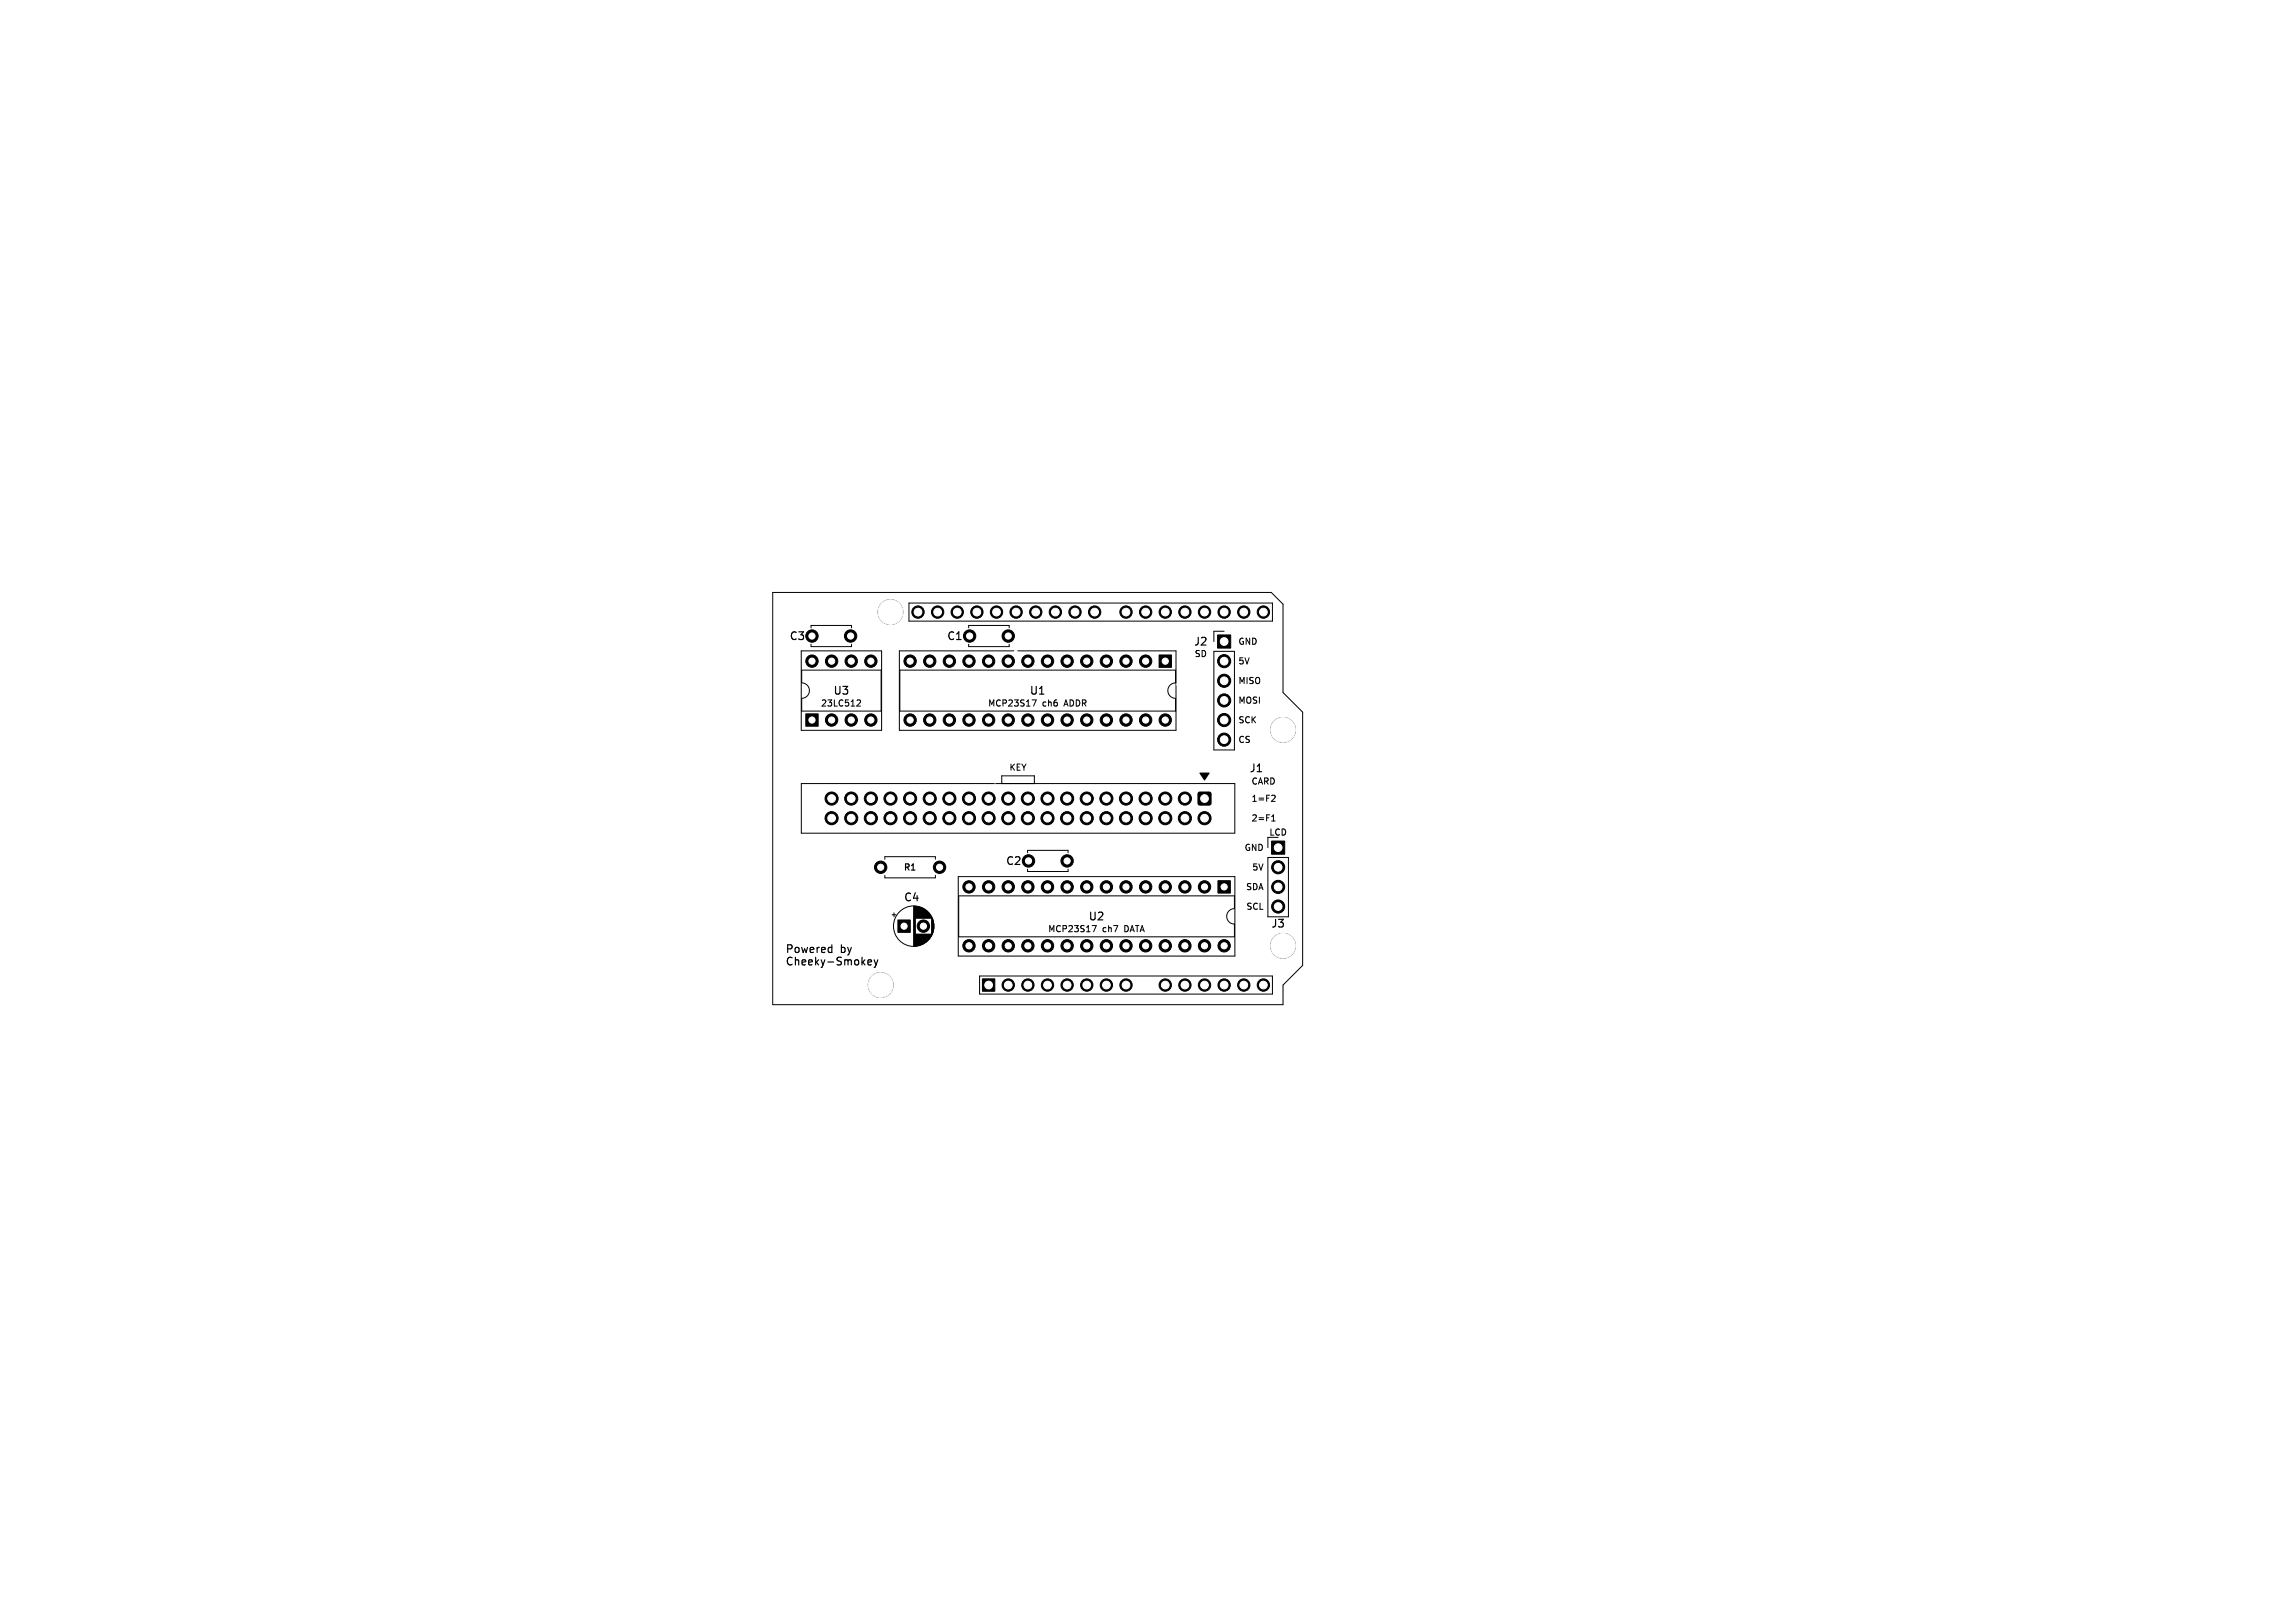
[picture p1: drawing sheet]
<svg xmlns="http://www.w3.org/2000/svg" width="297mm" height="210mm" viewBox="0 0 297 210" stroke-linecap="round" stroke-linejoin="round" font-family="sans-serif">
<defs><g id="words">
<g font-size="1.4">
<text x="102.1" y="83">C3</text>
<text x="122.5" y="83">C1</text>
<text x="154.4" y="83.7">J2</text>
<text x="107.8" y="90.1">U3</text>
<text x="133.2" y="90.1">U1</text>
<text x="161.6" y="100.1">J1</text>
<text x="130.1" y="112.1">C2</text>
<text x="116.9" y="116.8">C4</text>
<text x="140.8" y="119.3">U2</text>
<text x="101.6" y="123.5">Powered</text>
<text x="101.6" y="125.1">Cheeky-Smokey</text>
<text x="108.8" y="123.5">by</text>
<text x="164.4" y="120.2">J3</text>
</g>
<g font-size="1.1">
<text x="160.2" y="83.6">GND</text>
<text x="154.5" y="85.2">SD</text>
<text x="160.2" y="88.7">MISO</text>
<text x="160.2" y="86.1">5V</text>
<text x="106.2" y="91.6">23LC512</text>
<text x="127.8" y="91.6">MCP23S17</text>
<text x="134.9" y="91.6">ch6</text>
<text x="137.9" y="91.6">ADDR</text>
<text x="160.2" y="91.2">MOSI</text>
<text x="160.2" y="93.7">SCK</text>
<text x="130.5" y="99.9">KEY</text>
<text x="160.2" y="96.3">CS</text>
<text x="161.9" y="101.7">CARD</text>
<text x="161.9" y="106.4">2=F1</text>
<text x="161.9" y="103.9">1=F2</text>
<text x="116.9" y="112.8">R1</text>
<text x="161" y="110.3">GND</text>
<text x="162" y="112.8">5V</text>
<text x="164.2" y="108.3">LCD</text>
<text x="161.2" y="115.3">SDA</text>
<text x="161.2" y="117.9">SCL</text>
<text x="135.6" y="120.8">MCP23S17</text>
<text x="142.7" y="120.8">ch7</text>
<text x="145.7" y="120.8">DATA</text>
</g>
</g></defs>
<g fill="#000" stroke="#000" stroke-width=".13">
<path d="M104.3 92.4h1.6v1.6h-1.6zM150 84.7h1.6v1.7h-1.6zM157.6 82.2h1.7v1.7h-1.7zM155.3 100h1.2l-.6 .9zM155.1 102.6l.2-.1 1.4 .1v.1v1.4l-.2 .1-1.4-.1-.1-.2zM157.6 114h1.6v1.6h-1.6zM164.6 108.8h1.7v1.7h-1.7zM116.2 119h1.6v1.6h-1.6zM127.1 126.7h1.6v1.6h-1.6z"/>
<circle cx="115.2" cy="79.2" r="1.6"/>
<circle cx="118.8" cy="79.2" r=".8"/>
<circle cx="121.3" cy="79.2" r=".8"/>
<circle cx="123.9" cy="79.2" r=".8"/>
<circle cx="126.4" cy="79.2" r=".8"/>
<circle cx="129" cy="79.2" r=".8"/>
<circle cx="131.5" cy="79.2" r=".8"/>
<circle cx="134" cy="79.2" r=".8"/>
<circle cx="136.6" cy="79.2" r=".8"/>
<circle cx="139.1" cy="79.2" r=".8"/>
<circle cx="141.7" cy="79.2" r=".8"/>
<circle cx="145.7" cy="79.2" r=".8"/>
<circle cx="148.3" cy="79.2" r=".8"/>
<circle cx="150.8" cy="79.2" r=".8"/>
<circle cx="153.3" cy="79.2" r=".8"/>
<circle cx="155.9" cy="79.2" r=".8"/>
<circle cx="158.4" cy="79.2" r=".8"/>
<circle cx="161" cy="79.2" r=".8"/>
<circle cx="163.5" cy="79.2" r=".8"/>
<circle cx="105.1" cy="82.3" r=".8"/>
<circle cx="105.1" cy="85.5" r=".8"/>
<circle cx="107.6" cy="85.5" r=".8"/>
<circle cx="107.6" cy="93.2" r=".8"/>
<circle cx="110.1" cy="82.3" r=".8"/>
<circle cx="110.2" cy="85.5" r=".8"/>
<circle cx="110.2" cy="93.2" r=".8"/>
<circle cx="112.7" cy="85.5" r=".8"/>
<circle cx="112.7" cy="93.2" r=".8"/>
<circle cx="117.8" cy="85.5" r=".8"/>
<circle cx="117.8" cy="93.2" r=".8"/>
<circle cx="120.3" cy="93.2" r=".8"/>
<circle cx="120.3" cy="85.5" r=".8"/>
<circle cx="122.9" cy="85.5" r=".8"/>
<circle cx="122.9" cy="93.2" r=".8"/>
<circle cx="125.4" cy="85.5" r=".8"/>
<circle cx="125.4" cy="93.2" r=".8"/>
<circle cx="125.5" cy="82.3" r=".8"/>
<circle cx="127.9" cy="85.5" r=".8"/>
<circle cx="127.9" cy="93.2" r=".8"/>
<circle cx="130.5" cy="82.3" r=".8"/>
<circle cx="130.5" cy="93.2" r=".8"/>
<circle cx="130.5" cy="85.5" r=".8"/>
<circle cx="133" cy="85.5" r=".8"/>
<circle cx="133" cy="93.2" r=".8"/>
<circle cx="135.6" cy="85.5" r=".8"/>
<circle cx="135.6" cy="93.2" r=".8"/>
<circle cx="138.1" cy="85.5" r=".8"/>
<circle cx="138.1" cy="93.2" r=".8"/>
<circle cx="140.6" cy="85.5" r=".8"/>
<circle cx="140.6" cy="93.2" r=".8"/>
<circle cx="143.2" cy="93.2" r=".8"/>
<circle cx="143.2" cy="85.5" r=".8"/>
<circle cx="145.7" cy="93.2" r=".8"/>
<circle cx="145.7" cy="85.5" r=".8"/>
<circle cx="148.3" cy="85.5" r=".8"/>
<circle cx="148.3" cy="93.2" r=".8"/>
<circle cx="150.8" cy="93.2" r=".8"/>
<circle cx="158.4" cy="85.5" r=".85"/>
<circle cx="158.4" cy="88.1" r=".85"/>
<circle cx="158.4" cy="95.7" r=".85"/>
<circle cx="158.4" cy="93.2" r=".85"/>
<circle cx="158.4" cy="90.6" r=".85"/>
<circle cx="166" cy="94.4" r="1.6"/>
<circle cx="107.6" cy="105.9" r=".85"/>
<circle cx="107.6" cy="103.3" r=".85"/>
<circle cx="110.2" cy="103.3" r=".85"/>
<circle cx="110.2" cy="105.9" r=".85"/>
<circle cx="112.7" cy="103.3" r=".85"/>
<circle cx="112.7" cy="105.9" r=".85"/>
<circle cx="114" cy="112.2" r=".8"/>
<circle cx="115.2" cy="103.3" r=".85"/>
<circle cx="115.2" cy="105.9" r=".85"/>
<circle cx="117.8" cy="103.3" r=".85"/>
<circle cx="117.8" cy="105.9" r=".85"/>
<circle cx="119.5" cy="119.8" r=".8"/>
<circle cx="120.3" cy="103.3" r=".85"/>
<circle cx="120.3" cy="105.9" r=".85"/>
<circle cx="121.6" cy="112.2" r=".8"/>
<circle cx="122.9" cy="103.3" r=".85"/>
<circle cx="122.9" cy="105.9" r=".85"/>
<circle cx="125.4" cy="105.9" r=".85"/>
<circle cx="125.4" cy="103.3" r=".85"/>
<circle cx="125.4" cy="114.8" r=".8"/>
<circle cx="127.9" cy="103.3" r=".85"/>
<circle cx="127.9" cy="105.9" r=".85"/>
<circle cx="127.9" cy="114.8" r=".8"/>
<circle cx="130.5" cy="105.9" r=".85"/>
<circle cx="130.5" cy="103.3" r=".85"/>
<circle cx="130.5" cy="114.8" r=".8"/>
<circle cx="133" cy="103.3" r=".85"/>
<circle cx="133" cy="105.9" r=".85"/>
<circle cx="133" cy="114.8" r=".8"/>
<circle cx="133.1" cy="111.4" r=".8"/>
<circle cx="135.6" cy="103.3" r=".85"/>
<circle cx="135.6" cy="105.9" r=".85"/>
<circle cx="135.6" cy="114.8" r=".8"/>
<circle cx="138.1" cy="103.3" r=".85"/>
<circle cx="138.1" cy="105.9" r=".85"/>
<circle cx="138.1" cy="111.4" r=".8"/>
<circle cx="138.1" cy="114.8" r=".8"/>
<circle cx="140.6" cy="103.3" r=".85"/>
<circle cx="140.6" cy="105.9" r=".85"/>
<circle cx="140.6" cy="114.8" r=".8"/>
<circle cx="143.2" cy="105.9" r=".85"/>
<circle cx="143.2" cy="103.3" r=".85"/>
<circle cx="143.2" cy="114.8" r=".8"/>
<circle cx="145.7" cy="103.3" r=".85"/>
<circle cx="145.7" cy="105.9" r=".85"/>
<circle cx="145.7" cy="114.8" r=".8"/>
<circle cx="148.3" cy="103.3" r=".85"/>
<circle cx="148.3" cy="105.9" r=".85"/>
<circle cx="148.3" cy="114.8" r=".8"/>
<circle cx="150.8" cy="103.3" r=".85"/>
<circle cx="150.8" cy="105.9" r=".85"/>
<circle cx="150.8" cy="114.8" r=".8"/>
<circle cx="153.3" cy="103.3" r=".85"/>
<circle cx="153.3" cy="105.9" r=".85"/>
<circle cx="153.3" cy="114.8" r=".8"/>
<circle cx="155.9" cy="105.9" r=".85"/>
<circle cx="155.9" cy="114.8" r=".8"/>
<circle cx="165.4" cy="112.2" r=".85"/>
<circle cx="165.4" cy="117.3" r=".85"/>
<circle cx="165.4" cy="114.8" r=".85"/>
<circle cx="114" cy="127.5" r="1.6"/>
<circle cx="125.4" cy="122.4" r=".8"/>
<circle cx="127.9" cy="122.4" r=".8"/>
<circle cx="130.5" cy="127.5" r=".8"/>
<circle cx="130.5" cy="122.4" r=".8"/>
<circle cx="133" cy="127.5" r=".8"/>
<circle cx="133" cy="122.4" r=".8"/>
<circle cx="135.6" cy="127.5" r=".8"/>
<circle cx="135.6" cy="122.4" r=".8"/>
<circle cx="138.1" cy="127.5" r=".8"/>
<circle cx="138.1" cy="122.4" r=".8"/>
<circle cx="140.6" cy="127.5" r=".8"/>
<circle cx="140.6" cy="122.4" r=".8"/>
<circle cx="143.2" cy="127.5" r=".8"/>
<circle cx="143.2" cy="122.4" r=".8"/>
<circle cx="145.7" cy="127.5" r=".8"/>
<circle cx="145.7" cy="122.4" r=".8"/>
<circle cx="148.3" cy="122.4" r=".8"/>
<circle cx="150.8" cy="127.5" r=".8"/>
<circle cx="150.8" cy="122.4" r=".8"/>
<circle cx="153.3" cy="127.5" r=".8"/>
<circle cx="153.3" cy="122.4" r=".8"/>
<circle cx="155.9" cy="127.5" r=".8"/>
<circle cx="155.9" cy="122.4" r=".8"/>
<circle cx="158.4" cy="127.5" r=".8"/>
<circle cx="158.4" cy="122.4" r=".8"/>
<circle cx="161" cy="127.5" r=".8"/>
<circle cx="163.5" cy="127.5" r=".8"/>
<circle cx="166" cy="122.4" r="1.6"/>
</g>
<g fill="none" stroke="#000" stroke-width=".13">
<path d="M100 76.7h64.5l1.5 1.5v11.4l2.6 2.5v32.8l-2.6 2.6v2.5h-66zM117.6 78h47.1v2.4h-47.1zM103.7 84.2h10.4v10.3h-10.4zM103.8 86.7h10.2v5.3h-10.2v-1.6a1 1 0 0 0 1-1 1 1 0 0 0-1-1zM105 83.4v.3h5.2v-.3M105 81.2v-.3h5.2v.3M110.9 90.6h.3l.2 .2-.5 .6h.5M116.4 84.2h35.8v10.3h-35.8zM116.5 86.7h35.6v1.7a1 1 0 0 0-1 1 1 1 0 0 0 1 1v1.6h-35.6zM125.4 81.2v-.3h5.2v.3M125.4 83.4v.3h5.2v-.3M134.1 90.6l-.3 .8"/>
<path d="M157.1 84.3h2.6v12.7h-2.6zM158.4 81.7h-1.3v1.3M103.7 101.4h56.1v6.4h-56.1zM114.5 111.2v-.4h6.6v.4M114.5 113.3v.3h6.6v-.3M115.4 118.4h.5M115.7 118.1v.5M118.2 117.3v5.1M118.3 117.3v5.1M118.4 117.3v5.1M118.5 117.3v5.1M118.5 117.3v1.5"/>
<path d="M118.6 117.3v1.5M118.7 117.3v1.5M118.8 117.3v1.5M118.9 117.3v1.5M119 117.4v1.4M119.1 117.4v1.4M119.2 117.4v1.4M119.3 117.5v1.3M119.4 117.5v1.3M119.5 117.5v1.3M119.5 117.6v1.2M119.6 117.6v1.2"/>
<path d="M119.7 117.7v1.1M119.8 117.7v1.1M119.8 117.8v1M119.9 117.8v1M119.9 117.9v.9M120 117.9v.9M120.1 118v.8M120.1 118.1v.7M120.2 118.1v.7M120.3 118.2v.6M120.3 118.3v.5M120.4 118.3v.5"/>
<path d="M120.4 118.4v.4M120.5 118.5v.3M120.5 118.6v.2M120.6 118.7v2.3M120.6 118.7v2.2M120.7 118.8v2.1M120.7 118.9v1.9M120.7 119v1.6M120.8 119.2v1.3M120.8 119.3v1.1M120.9 119.6v.5M124 113.4h35.8v10.3h-35.8z"/>
<path d="M124.1 115.9h35.6v1.7a1 1 0 0 0-1 1 1 1 0 0 0 1 1v1.6h-35.6zM129.6 101.4v-1h4.3v1M133 110.3v-.3h5.2v.3M133 112.5v.3h5.2v-.3M141.9 119.8l-.4 .8M164.1 108.4v1.3M164.1 111h2.6v7.6h-2.6zM164.6 106.2h.4M164.6 105.7l.2-.3v.8M164.7 102.9h.3v.2l-.5 .6h.5M118.5 120.9v1.5M118.6 120.9v1.5"/>
<path d="M118.7 120.9v1.5M118.8 120.9v1.5M118.9 120.9v1.4M119 120.9v1.4M119.1 120.9v1.4M119.2 120.9v1.4M119.2 120.9v1.3M119.3 120.9v1.3M119.4 120.9v1.3M119.5 120.9v1.2M119.6 120.9v1.2M119.6 120.9v1.1"/>
<path d="M119.7 120.9v1.1M119.8 120.9v1M119.9 120.9v1M119.9 120.9v.9M120 120.9v.9M120 120.9v.8M120.1 120.9v.8M120.1 120.9v.7M120.2 120.9v.7M120.2 120.9v.6M120.3 120.9v.6M120.3 120.9v.5"/>
<path d="M120.4 120.9v.4M120.5 120.9v.3M120.5 120.9v.2M126.8 126.3h37.9v2.3h-37.9z"/>
<circle cx="118.2" cy="119.8" r="2.62"/>
</g>
<path d="M107.4 122.6h.3M107.7 122.2v1M107.7 123.2h-.3M112.3 124.5l.5-.1-.1-.2h-.2l-.2 .1 .1 .5h.3M113.1 124.2l.3 .7M113.4 124.9l-.3 .3M113.6 124.2l-.2 .7" fill="none" stroke="#000" stroke-width=".15"/>
<g fill="#fff" stroke="#fff" stroke-width=".13">
<circle cx="128.8" cy="101.1" r=".2"/>
<circle cx="119.2" cy="109" r=".2"/>
<circle cx="138" cy="97" r=".2"/>
<circle cx="133.9" cy="97.2" r=".2"/>
<circle cx="147.4" cy="107.2" r=".2"/>
<circle cx="150.7" cy="112" r=".2"/>
<circle cx="131.5" cy="84.3" r=".2"/>
<circle cx="154.2" cy="88" r=".2"/>
<circle cx="124.4" cy="112" r=".2"/>
<circle cx="151.7" cy="82.7" r=".2"/>
<circle cx="154" cy="83" r=".2"/>
<circle cx="161.6" cy="120.6" r=".2"/>
<circle cx="152.5" cy="88.6" r=".2"/>
<circle cx="117" cy="119.8" r=".4"/>
<circle cx="119.5" cy="119.8" r=".4"/>
<circle cx="130.5" cy="82.3" r=".4"/>
<circle cx="125.5" cy="82.3" r=".4"/>
<circle cx="105.1" cy="93.2" r=".4"/>
<circle cx="107.6" cy="93.2" r=".4"/>
<circle cx="110.2" cy="93.2" r=".4"/>
<circle cx="112.7" cy="93.2" r=".4"/>
<circle cx="112.7" cy="85.6" r=".4"/>
<circle cx="110.2" cy="85.6" r=".4"/>
<circle cx="107.6" cy="85.6" r=".4"/>
<circle cx="105.1" cy="85.6" r=".4"/>
<circle cx="105.1" cy="82.3" r=".4"/>
<circle cx="110.1" cy="82.3" r=".4"/>
<circle cx="114" cy="127.5" r="1.6"/>
<circle cx="115.2" cy="79.2" r="1.6"/>
<circle cx="166" cy="94.4" r="1.6"/>
<circle cx="166" cy="122.4" r="1.6"/>
<circle cx="127.9" cy="127.5" r=".5"/>
<circle cx="130.5" cy="127.5" r=".5"/>
<circle cx="133" cy="127.5" r=".5"/>
<circle cx="135.6" cy="127.5" r=".5"/>
<circle cx="138.1" cy="127.5" r=".5"/>
<circle cx="140.6" cy="127.5" r=".5"/>
<circle cx="143.2" cy="127.5" r=".5"/>
<circle cx="145.7" cy="127.5" r=".5"/>
<circle cx="150.8" cy="127.5" r=".5"/>
<circle cx="153.3" cy="127.5" r=".5"/>
<circle cx="155.9" cy="127.5" r=".5"/>
<circle cx="158.4" cy="127.5" r=".5"/>
<circle cx="161" cy="127.5" r=".5"/>
<circle cx="163.5" cy="127.5" r=".5"/>
<circle cx="163.5" cy="79.2" r=".5"/>
<circle cx="161" cy="79.2" r=".5"/>
<circle cx="158.4" cy="79.2" r=".5"/>
<circle cx="155.9" cy="79.2" r=".5"/>
<circle cx="153.3" cy="79.2" r=".5"/>
<circle cx="150.8" cy="79.2" r=".5"/>
<circle cx="148.3" cy="79.2" r=".5"/>
<circle cx="145.7" cy="79.2" r=".5"/>
<circle cx="141.7" cy="79.2" r=".5"/>
<circle cx="139.1" cy="79.2" r=".5"/>
<circle cx="136.6" cy="79.2" r=".5"/>
<circle cx="134" cy="79.2" r=".5"/>
<circle cx="131.5" cy="79.2" r=".5"/>
<circle cx="129" cy="79.2" r=".5"/>
<circle cx="126.4" cy="79.2" r=".5"/>
<circle cx="123.9" cy="79.2" r=".5"/>
<circle cx="121.3" cy="79.2" r=".5"/>
<circle cx="118.8" cy="79.2" r=".5"/>
<circle cx="165.4" cy="109.7" r=".5"/>
<circle cx="165.4" cy="112.2" r=".5"/>
<circle cx="165.4" cy="114.8" r=".5"/>
<circle cx="165.4" cy="117.3" r=".5"/>
<circle cx="158.4" cy="83" r=".5"/>
<circle cx="158.4" cy="85.6" r=".5"/>
<circle cx="158.4" cy="88.1" r=".5"/>
<circle cx="158.4" cy="90.6" r=".5"/>
<circle cx="158.4" cy="93.2" r=".5"/>
<circle cx="158.4" cy="95.7" r=".5"/>
<circle cx="114" cy="112.2" r=".4"/>
<circle cx="121.6" cy="112.2" r=".4"/>
<circle cx="155.9" cy="103.3" r=".5"/>
<circle cx="155.9" cy="105.9" r=".5"/>
<circle cx="153.3" cy="103.3" r=".5"/>
<circle cx="153.3" cy="105.9" r=".5"/>
<circle cx="150.8" cy="103.3" r=".5"/>
<circle cx="150.8" cy="105.9" r=".5"/>
<circle cx="148.3" cy="103.3" r=".5"/>
<circle cx="148.3" cy="105.9" r=".5"/>
<circle cx="145.7" cy="103.3" r=".5"/>
<circle cx="145.7" cy="105.9" r=".5"/>
<circle cx="143.2" cy="103.3" r=".5"/>
<circle cx="143.2" cy="105.9" r=".5"/>
<circle cx="140.6" cy="103.3" r=".5"/>
<circle cx="140.6" cy="105.9" r=".5"/>
<circle cx="138.1" cy="103.3" r=".5"/>
<circle cx="138.1" cy="105.9" r=".5"/>
<circle cx="135.6" cy="103.3" r=".5"/>
<circle cx="135.6" cy="105.9" r=".5"/>
<circle cx="133" cy="103.3" r=".5"/>
<circle cx="133" cy="105.9" r=".5"/>
<circle cx="130.5" cy="103.3" r=".5"/>
<circle cx="130.5" cy="105.9" r=".5"/>
<circle cx="127.9" cy="103.3" r=".5"/>
<circle cx="127.9" cy="105.9" r=".5"/>
<circle cx="125.4" cy="103.3" r=".5"/>
<circle cx="125.4" cy="105.9" r=".5"/>
<circle cx="122.9" cy="103.3" r=".5"/>
<circle cx="122.9" cy="105.9" r=".5"/>
<circle cx="120.3" cy="103.3" r=".5"/>
<circle cx="120.3" cy="105.9" r=".5"/>
<circle cx="117.8" cy="103.3" r=".5"/>
<circle cx="117.8" cy="105.9" r=".5"/>
<circle cx="115.2" cy="103.3" r=".5"/>
<circle cx="115.2" cy="105.9" r=".5"/>
<circle cx="112.7" cy="103.3" r=".5"/>
<circle cx="112.7" cy="105.9" r=".5"/>
<circle cx="110.2" cy="103.3" r=".5"/>
<circle cx="110.2" cy="105.9" r=".5"/>
<circle cx="107.6" cy="103.3" r=".5"/>
<circle cx="107.6" cy="105.9" r=".5"/>
<circle cx="158.4" cy="114.8" r=".4"/>
<circle cx="155.9" cy="114.8" r=".4"/>
<circle cx="153.3" cy="114.8" r=".4"/>
<circle cx="150.8" cy="114.8" r=".4"/>
<circle cx="148.3" cy="114.8" r=".4"/>
<circle cx="145.7" cy="114.8" r=".4"/>
<circle cx="143.2" cy="114.8" r=".4"/>
<circle cx="140.6" cy="114.8" r=".4"/>
<circle cx="138.1" cy="114.8" r=".4"/>
<circle cx="135.6" cy="114.8" r=".4"/>
<circle cx="133" cy="114.8" r=".4"/>
<circle cx="130.5" cy="114.8" r=".4"/>
<circle cx="127.9" cy="114.8" r=".4"/>
<circle cx="125.4" cy="114.8" r=".4"/>
<circle cx="125.4" cy="122.4" r=".4"/>
<circle cx="127.9" cy="122.4" r=".4"/>
<circle cx="130.5" cy="122.4" r=".4"/>
<circle cx="133" cy="122.4" r=".4"/>
<circle cx="135.6" cy="122.4" r=".4"/>
<circle cx="138.1" cy="122.4" r=".4"/>
<circle cx="140.6" cy="122.4" r=".4"/>
<circle cx="143.2" cy="122.4" r=".4"/>
<circle cx="145.7" cy="122.4" r=".4"/>
<circle cx="148.3" cy="122.4" r=".4"/>
<circle cx="150.8" cy="122.4" r=".4"/>
<circle cx="153.3" cy="122.4" r=".4"/>
<circle cx="155.9" cy="122.4" r=".4"/>
<circle cx="158.4" cy="122.4" r=".4"/>
<circle cx="150.8" cy="85.6" r=".4"/>
<circle cx="148.3" cy="85.6" r=".4"/>
<circle cx="145.7" cy="85.6" r=".4"/>
<circle cx="143.2" cy="85.6" r=".4"/>
<circle cx="140.6" cy="85.6" r=".4"/>
<circle cx="138.1" cy="85.6" r=".4"/>
<circle cx="135.6" cy="85.6" r=".4"/>
<circle cx="133" cy="85.6" r=".4"/>
<circle cx="130.5" cy="85.6" r=".4"/>
<circle cx="127.9" cy="85.6" r=".4"/>
<circle cx="125.4" cy="85.6" r=".4"/>
<circle cx="122.9" cy="85.6" r=".4"/>
<circle cx="120.3" cy="85.6" r=".4"/>
<circle cx="117.8" cy="85.6" r=".4"/>
<circle cx="117.8" cy="93.2" r=".4"/>
<circle cx="120.3" cy="93.2" r=".4"/>
<circle cx="122.9" cy="93.2" r=".4"/>
<circle cx="125.4" cy="93.2" r=".4"/>
<circle cx="127.9" cy="93.2" r=".4"/>
<circle cx="130.5" cy="93.2" r=".4"/>
<circle cx="133" cy="93.2" r=".4"/>
<circle cx="135.6" cy="93.2" r=".4"/>
<circle cx="138.1" cy="93.2" r=".4"/>
<circle cx="140.6" cy="93.2" r=".4"/>
<circle cx="143.2" cy="93.2" r=".4"/>
<circle cx="145.7" cy="93.2" r=".4"/>
<circle cx="148.3" cy="93.2" r=".4"/>
<circle cx="150.8" cy="93.2" r=".4"/>
<circle cx="138.1" cy="111.4" r=".4"/>
<circle cx="133.1" cy="111.4" r=".4"/>
</g>
<use href="#words"/>
</svg>
